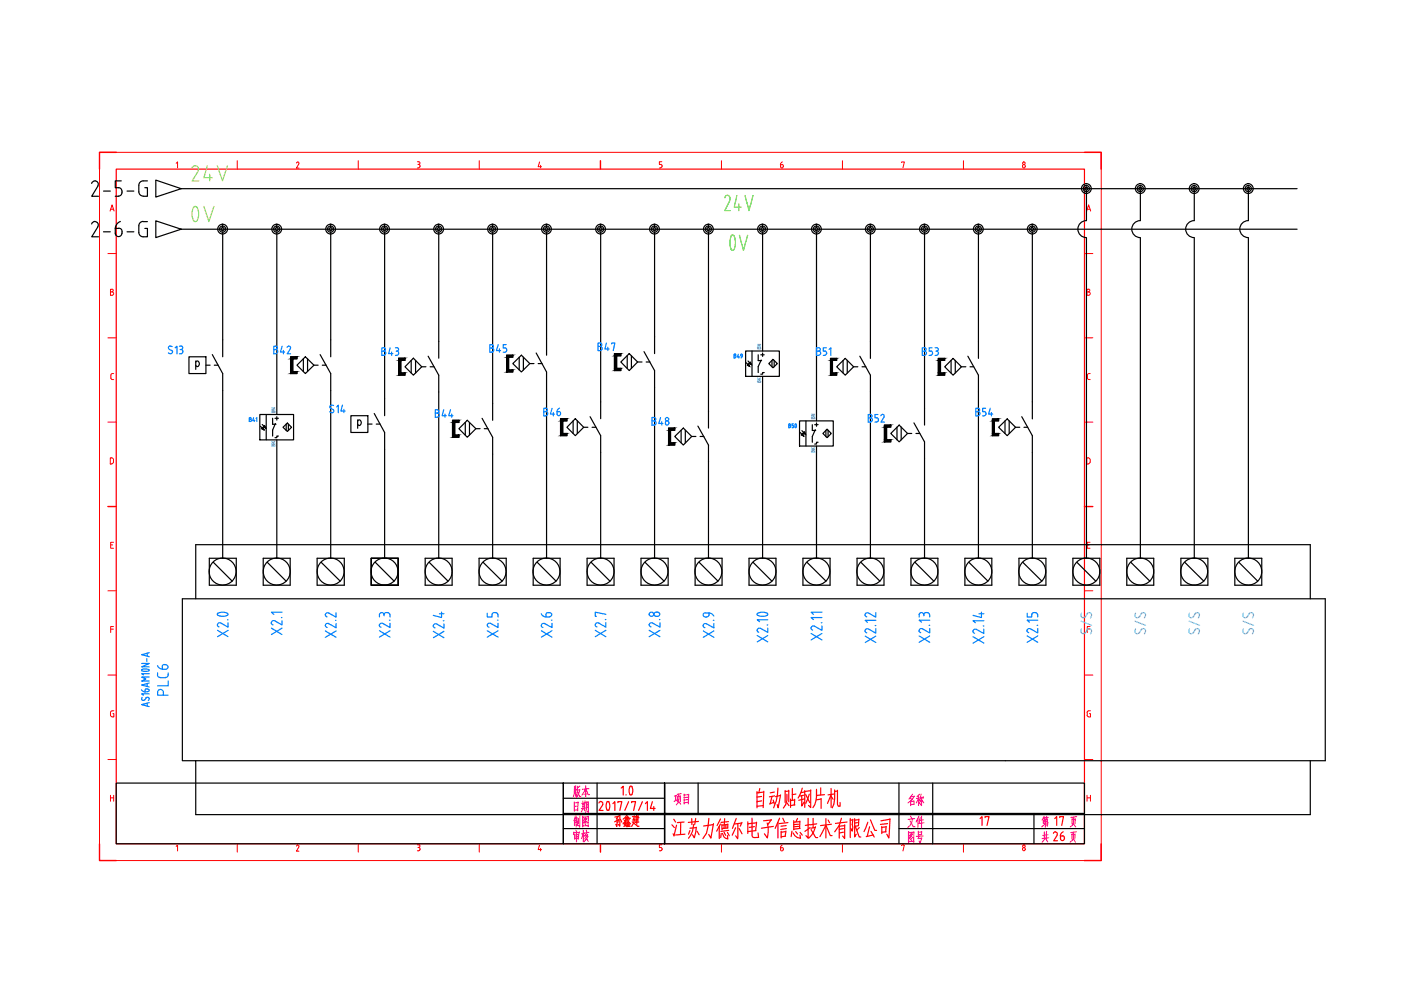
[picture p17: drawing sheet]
<svg xmlns="http://www.w3.org/2000/svg" width="297mm" height="210mm" viewBox="0 0 297 210" stroke-linecap="round" stroke-linejoin="round" font-family="sans-serif">
<!-- layer: AE_BOR -->
<path d="M24.7 32.3h-3.6v3.6M127.3 34.1v1.8M229.9 32.3h3.6v3.6M22.9 107.4h1.8M229.9 107.4h1.8M21.1 178.9v3.6h3.6M127.3 178.9v1.8M233.5 178.9v3.6h-3.6" fill="none" stroke="#f00" stroke-width=".3"/>
<path d="M24.7 35.9h205.2v143h-205.2z" fill="none" stroke="#f00" stroke-width=".25"/>
<g fill="none" stroke="#f00" stroke-width=".21">
<path d="M21.1 32.3h212.4v150.2h-212.4zM37.4 34.6l.2-.3v1.3M50.3 34.1v1.8M63.1 34.3l.3 .2-.1 .3M63.1 34.4l-.3 .2M63.3 34.8l-.5 .8h.6M76 34.1v1.8M88.5 34.3l.5 .1v.3l-.2 .1 .2 .3M88.5 35.6h.3M88.6 34.9h.2M89 35.1v.3l-.2 .2M101.6 34.1v1.8"/>
<path d="M114.4 34.3l-.3 1h.7M114.6 35.1v.5M139.8 35.6h.3M140.1 34.8l.2 .3M140.3 34.3h-.5v.6h.3M140.3 35.3l-.2 .3M140.4 35.1v.2M153 34.1v1.8M165.5 35.3l.3 .3 .2-.3M165.8 34.9l.2 .1 .1 .3M165.8 34.9h-.3v.4M165.9 34.3l-.4 .6"/>
<path d="M178.6 34.1v1.8M191.1 34.5v-.2h.6l-.3 1.3M204.3 34.1v1.8M216.8 35.2l.3-.3 .3 .3M216.8 35.3l.3 .3 .3-.3M216.8 35.2v.1M217.4 35.2v.1M22.9 53.8h1.8M23.3 44.7l.5-1.3 .4 1.3M23.5 44.4h.6M229.9 53.8h1.8M230.4 44.7l.4-1.3 .4 1.3"/>
<path d="M230.5 44.4h.6M22.9 71.6h1.8M23.5 79.5v.7M23.7 61.3l.3 .3-.3 .2M23.8 61.3h-.4v1.3h.3a.36 .36 0 0 0 .4-.3 .36 .36 0 0 0-.4-.4h-.3M24.1 79.2h-.4l-.2 .3M229.9 71.6h1.8M230.5 61.9h.3M230.6 79.5v.7M230.8 61.9a.36 .36 0 0 1 .4 .4 .36 .36 0 0 1-.4 .3M230.8 61.3l.3 .3-.3 .2M230.8 61.3h-.3v1.3h.3"/>
<path d="M231.2 79.2h-.5l-.1 .3M22.9 89.5h1.8M23.5 80.2l.2 .2 .4 .1M23.7 97.1l.3 .2a.91 .91 0 0 1-.1 1h-.2M23.7 97.1h-.3v1.3h.3M229.9 89.5h1.8M230.6 80.2l.1 .2 .5 .1M231.1 97.9l-.4 .4M231.1 97.5a.49 .49 0 0 0-.7-.4v1.3h.3M231.2 97.5v.5M23.5 115.5h.4M24.1 115h-.6v1.2h.6"/>
<path d="M230.5 115.5h.4M231.1 115h-.6v1.2h.6M22.9 125.3h1.8M23.5 133.4h.6M24.1 132.8h-.6v1.3M229.9 125.3h1.8M230.5 133.4h.6M231.1 132.8h-.6v1.3M22.9 143.1h1.8M23.4 151.6l.4 .4M23.9 151.3h.2v.7h-.3M24.1 150.7l-.6 .2-.1 .7"/>
<path d="M229.9 143.1h1.8M230.5 151.6l.3 .4M230.5 151.1v.5M231 151.3h.2v.7h-.3M231.2 150.7l-.5 .1-.2 .3M22.9 161h1.8M23.4 168.6v1.3M23.4 169.2h.7M24.1 168.6v1.3M37.4 179.5l.2-.3v1.2M50.3 178.9v1.8M63.1 179.2l.3 .1-.1 .3"/>
<path d="M63.1 179.2l-.3 .2M63.3 179.6l-.5 .9h.6M76 178.9v1.8M88.5 179.1l.5 .1v.3l-.2 .2M88.6 179.7h.2M88.8 179.7l.2 .1v.4l-.5 .2M101.6 178.9v1.8M114.4 179.2l-.3 .9h.7M114.6 179.9v.5M140.3 179.1h-.5v.6h.4l.1 .2M140.4 180v.1M153 178.9v1.8"/>
<path d="M165.8 179.7l.2 .1 .1 .2M165.8 179.7h-.3l.1 .7h.3l.2-.4M165.9 179.2l-.4 .5M178.6 178.9v1.8M191.1 179.3v-.1h.6l-.3 1.2M204.3 178.9v1.8M229.9 161h1.8M230.5 169.2h.7M230.5 168.6v1.3M231.2 168.6v1.3M140.3 180.1l-.1 .2-.4 .1"/>
<circle cx="217.1" cy="34.6" r=".28"/>
<circle cx="217.1" cy="179.4" r=".28"/>
<circle cx="217" cy="180" r=".32"/>
</g>
<!-- layer: 0 -->
<g fill="none" stroke="#000" stroke-width=".25">
<path d="M24.7 166h94.7v12.9h-94.7zM119.4 166h110.5v12.9h-110.5zM119.4 175.7h21.5M119.4 172.5h110.5M119.4 169.2h21.5M126.6 177.4h.1M126.6 166v12.9M140.9 166v12.9M148 166v6.5M190.6 175.7h39.3M190.6 166v12.9M197.8 166v12.9"/>
<path d="M219.2 172.5v6.4"/>
</g>
<g fill="none" stroke="#f0f" stroke-width=".25">
<path d="M121.7 176.4l-.1 .6M121.8 170v2M121.8 166.7v1.4l-.2 .9M121.8 174.2v.8M121.8 176.9v1M121.9 173.1l-.1 .8M122 167.9h-.2M122 167.9v.8M122.1 166.6v.9M122.1 176l.2 .4M122.1 172.9v2.4M122.2 176.7v1.8"/>
<path d="M122.2 167.5l-.4 .1M122.4 170.9l-.6 .1M122.4 166.7l-.1 1.9-.2 .4M122.4 174.2l-.6 .1M122.5 167.9l.4 1.1h.3M122.5 173.4l-.7 .1M122.5 174.2l-.1 .8-.2-.2M122.5 171.7l-.7 .1M122.5 177.4l-.6 .1M122.6 173.9l-1 .1M122.6 170.1l-.8 .2M122.6 170l-.1 1.9"/>
<path d="M122.6 177.8h-.8M122.7 173.5v1.2M122.7 177h-.9M122.7 176.9l-.1 1M122.9 176.4l-.2 .4M122.9 176.5l-1.2 .1M122.9 167.4l-.5 .1M123 172.9l-.1 2.5-.2-.4M123 167.4l-.7 1.6M123 166.7l-.6 .3M123.5 175.1l1.1-.1 .1 .2M123.5 173v2.3"/>
<path d="M123.6 169.8v1.6M123.6 171.5l-.4 .7M123.7 176v2.5M123.7 176.7l-.4 1.1M123.7 176.9l.2 .3M123.8 171.5l.2 .4M123.9 170.6h-.3M123.9 170.9l-.3 .1M124 173.8l.5 .6h.1M124 174.7l.2 .3M124 176.7l-.7 .1M124.1 174.4l.1 .2"/>
<path d="M124.1 169.8l-.1 1.5M124.1 167.3l-.7 1.3M124.1 173.4l-.4 .6M124.2 166.6v2.4M124.2 167.3l.5 1.2h.3M124.2 170.2l-.9 .1M124.2 171.3l-.9 .2M124.3 176l.1 .4M124.3 173.6l-.3 .1M124.3 176.7l-.2 .5M124.4 177.8l.3 .6M124.4 170v1.2l-.2 1.1"/>
<path d="M124.4 173.5l-.4 .7-.4 .3M124.4 177.1l-.4 .1M124.5 168.3l-.7 .1M124.6 176.9l-.6 1M124.7 177.3l-.9 1.2M124.7 170.6h-.3M124.7 171.2h-.3M124.7 173.1v2.2M124.7 170v2.3l-.2-.3M124.7 173.1l-1.2 .2M124.7 170.1h-.3M124.9 176.5l-.9 .1"/>
<path d="M124.9 167.2l-1.4 .1M143.2 168.7v1.1M143.4 168.7l-.4 .1M143.6 169.6l-.7 .3M143.6 168.8v1.2M143.9 169.1l-.1 1.1-.4 .4M143.9 168.4v.5M143.9 170l.4 .5M144.2 168.8l-.6 .1M144.2 168.7v1.3M144.4 168.3l-.8 .1M145 168.4v2.1"/>
<path d="M145.9 169.5l-.9 .1M145.9 169l-.9 .1M145.9 170.1l-.9 .1M146 168.5l-1 .1M146 168.4l-.1 2.1M192.6 178.5v-2.2v2.3M192.6 178.4h1.1v.1M192.9 174l.7 1.3h.4M193 177.1l.7 .6M193 169.1l.2 .4M193 178l.3 .3M193.1 173l.2 .4"/>
<path d="M193.1 169.8v1M193.1 177.7l.2 .2M193.2 176.7l-.4 .6M193.4 173.7a2.55 2.55 0 0 1-.9 1.8M193.4 176.9l-.3 .1M193.5 168.4l-.8 1M193.5 176.8l-.8 1M193.8 176.3l-.1 2.3M193.8 168.9h-.7M193.8 169.8l-.7 .2M193.8 176.4l-1.2 .1M193.8 170.5l-.7 .1"/>
<path d="M193.8 169.8v.7M193.9 168.8l-.5 .7-.9 .7M193.9 173.6l-1.4 .1M194.6 173.5v1.9M194.7 176.2v.9M194.7 169.3l-.4 .9M194.7 169.4l.3 .3M194.7 168.7v2.1M194.8 177.3l-.1 .5M194.8 173l-.6 1.3M195 168.4l-.6 .5M195 169.2l-.7 .1"/>
<path d="M195.1 173.3l-.2 1.1M195.2 169.7l-.3 .7M195.3 168.4l-.3 1.1M195.4 169.2v1.6l-.3-.4M195.4 176.4h-.7M195.4 173v2.5M195.4 177.6l-.3 1.2-.2-.5M195.4 176.3l-.1 .7M195.4 177h-.7M195.4 177.7l-.8 .1M195.6 169.8l.2 .4M195.7 177.2l-1.4 .1"/>
<path d="M195.8 169l-.6 .1M195.8 173.8l-.8 .1M195.8 169l-.2 .4M195.9 174.5l-1.1 .1M221.2 174.1v.5l1-.1M221.3 173.4l.2 .4M221.4 173.1l-.4 .8M221.4 176.4v1.3M221.5 177.9l-.5 .7M221.6 174.6l-.7 .7M221.6 173.3l-.4 .1M221.6 173.9v1.5"/>
<path d="M221.8 177.9l.3 .6M221.8 173.4l.3 .4M221.9 176.3l-.1 1.4M221.9 173.1l-.2 .7M222 173.8l-.8 .1M222.1 173.8l-.1 .4M222.1 174.2h-.9M222.2 174.4l-.1 .8-.2-.4M222.2 177l-1.1 .1M222.3 173.3l-.5 .1M222.3 177.6l-1.4 .2M227.3 176.8v1.1"/>
<path d="M227.3 173.6v1.1M227.6 177.1l-.3 1.1-.4 .4M227.6 176.4l-.1 .6M227.6 177.9l.4 .7M227.6 173.9l-.2 1.1-.5 .3M227.6 173.2l-.1 .5M227.6 174.7l.5 .6M227.9 176.9l-.6 .1M227.9 176.8v1.1M228 173.7h-.7M228 173.6l-.1 1.1M228.2 176.4l-1.2 .1"/>
<path d="M228.3 173.1l-1.3 .2"/>
</g>
<g fill="none" stroke="#f00" stroke-width=".25">
<path d="M127.4 170l.4 .2v.4M127.4 169.9l-.4 .4M127.8 170.6l-.8 1.2h.9M129.1 170l.2 .7-.2 1M129.1 170l-.2-.1a1.32 1.32 0 0 0 0 1.9l.2-.1M129.9 170.4l.5-.4v1.8M130.7 173.4l.1 .3v1.5l-.2-.4M131 170.2v-.2h.8l-.4 1.8M131.1 173.1l-.7 .1M131.1 173.8l-.8 .4M131.1 173l-.3 .6M131.2 173.7l-.2 .8"/>
<path d="M131.4 172.8v2.4l-.3-.4M131.5 173.7l.3 .6M131.7 167.1l.4-.4v1.9M132.4 174.8l.1 .2M132.6 174.1l.3 .2M132.6 174.4v.6M132.6 173.9l-.5 .8M132.6 173.7l.1 .1M132.7 168.5v.1M132.8 174.3l-.5 .1M132.8 174.7l-.2 .3M132.8 174.6l-.5 .1"/>
<path d="M132.9 175l-.6 .2M132.9 172.8l-.8 .9M132.9 172.9l.5 .6h.3M132.9 173.4v.5M133 174.9l.1 .2M133.1 173.3l-.5 .1M133.2 173.5l-.1 .4M133.2 174.1l.5 .6M133.2 174l-.3 .6M133.2 174.5v.7M133.2 173.5l-.6 .1M133.3 170l-.8 1.8"/>
<path d="M133.4 174.5h-.4M133.4 174.8l-.1 .4M133.4 174.7l-.4 .1M133.4 173.8l-1.1 .1M133.5 168.5l.3 .1 .2-.1M133.6 166.8l-.2 .6 .2 1.1M133.6 175.2l-.8 .1M133.9 170.2v-.2h.9l-.5 1.8M134 166.8l.2 .6-.2 1.1M134 166.8l-.2-.1-.3 .1M134 174.2l1.2 1h.3M134.5 173.1h-.4"/>
<path d="M134.5 173l-.2 .9M134.5 173.7l-.2 .8-.4 .7M134.5 173.8l-.3 .1M135 172.8v2M135.3 173.1h-.6M135.3 173.7l-.6 .1M135.3 174l-.6 .1M135.3 173l-.1 .7M135.4 174.3l-.8 .1M135.5 173.4h-1M136.2 170l-.8 1.8M136.8 170.4l.5-.4v1.8"/>
<path d="M138.3 170l-.4 1.4h1M138.6 171v.8M142.5 174.9l.5 .6M142.7 176.8l.2 .4M142.8 173.7l.4 .6M143.4 175l-.5 2.2M144.3 174.4v2.5M145 174.3l-1.4 .1M145.2 176.9l-2 .1M146.3 176.1l-.3 .8M146.7 173.6v1.2M147.1 174.8l-.3 1.4-.8 1.5"/>
<path d="M147.5 173.5l-.2 1.3M147.6 175.5l-1.3 .1M147.6 175.4l-.4 2.2-.4-.6M147.8 176.2l.4 .8M148.1 174.2l-2.2 .2M150.3 173.5l-.5 3.2-.8 1.1M151.2 174.8l-2 .3M151.3 174.6l-.6 3.1-.4-.8M152.5 175.2v2.6M152.8 173.7l-.8 1.3M152.8 174.7l-.9 1.5M152.9 176.7l-.1 .9"/>
<path d="M153 174.8l.1 1.1M153.2 176.7l.3 .7 .8 .5-.1-.7M153.5 175v.6M153.5 176.4l.4 .7M153.6 173.6v1.2M153.9 174.8v.8M154.2 176.5l.4 .7M154.3 174.8l-1.2 .2M154.3 174.7v.9l-1.2 .1M154.4 174.2l-1.5 .2M154.5 176.1l-1.7 .2M156 175.5l-.7 1.6"/>
<path d="M156.1 173.5l-.8 2.1M156.4 174.7v3.1l-.4-.6M156.7 175.6l.6 1.2M157.2 174.5l-1.5 .2M157.3 174.4l-.4 .8M158.6 174.2v2.5M159.4 173.5v3.6l.2 .4 .2 .1 1-.1-.1-.9M159.9 175.3l-1.1 .1M160.3 176.1l-1.7 .2M160.4 174.5l-1.8 .2M160.4 174.3l-.2 1.8M160.5 167.9v3.4"/>
<path d="M161.1 167.2l-.2 .9M161.5 169.8l-1 .2M161.5 168.9l-1 .1M161.8 170.8l-1.3 .1M161.9 167.9l-1.4 .2M161.9 167.8l-.1 3.4M162.7 174.5l.2 .9-.2 2.3-.6-.9M163.5 173.9l-1.6 .1M163.5 173.8l-.7 1M163.7 168.9l-.4 1.5M163.9 169.6l.3 .9M164 175.2l-2.6 .4"/>
<path d="M164.1 170.1l-.9 .4M164.2 167.9l-.9 .2M164.2 168.7l-1.1 .3M164.9 167.1l-.3 2.8-.6 1.4M164.9 174.4v3.3M165.3 173.5l-.9 2.1M165.4 168.7l-1 .2M165.5 168.5l-.5 2.8-.2-.7M165.6 176.2v1.5M166 173.5l.3 .8M166.5 167.6v2.5M166.6 177.3l-1 .1"/>
<path d="M166.6 176.3l-1 .1M166.6 170.6l-.5 .7M166.6 176.2l-.1 1.1M166.7 175l-1.1 .2M166.7 175.7l-1.2 .2M166.8 168.4v1.3l-.2 1M166.8 170.2l.5 .6M167.1 174.4l-1.9 .2M167.2 167.6v2.4M167.2 167.7l-.7 .1M167.6 169.4v1.8M167.9 176.2l-.2 1.2"/>
<path d="M168 167.2v2.5M168.2 176.6l.3 .6 .6 .4 .6 .1-.1-.7M168.3 174v1.9M168.5 169.6l-.9 .1M168.5 169.5l-.1 1.1M168.5 170.6l-.9 .2M168.7 176.3l.4 .5M168.8 168.4l-.8 .1M169.1 173.5l-.3 .7M169.3 174.8h-1M169.3 175.2l-1 .1M169.6 174.2l-1.3 .1"/>
<path d="M169.6 174.1l-.1 1.5M169.6 175.6l-1.3 .2M169.6 176.5l.5 .6M170 168.7v2.2l.5-.8M170.1 167.1l-.9 2.1M170.4 168.6l-.9 .2M170.5 167.9l-.7 .2M170.5 169.4l-1.2 .3M170.6 167.6v3.6M170.8 168.4l.9 1.8M171.3 173.5v4.2l-.4-.5M171.6 168.4l-.8 1.9"/>
<path d="M171.8 174.8l-1.1 .2M171.8 175.5l-1.1 .8M171.9 167.5v3.7l-.5-.4M171.9 167.6l-1.3 .2M172 175.9l.9 1.7h.5M172.4 173.5v2M172.9 175.4l-1 .2M172.9 175.3l-.4 1.1-1 1.3M173.1 167.3a5.6 5.6 0 0 1-.7 3.9M173.2 174.7l-1.4 .2M174 167v1.6M174.1 169.4l-1 .2"/>
<path d="M174.1 169.3v2.1M174.8 168.5l-1.7 .2M175.1 175l-1.3 2.4M175.1 173.6v4.1M175.1 175l.9 2.2h.4M175.6 173.9l.3 .5M176.2 168.5l-.8 1.8M176.2 168.8l.4 .7M176.2 167.2v4M176.3 174.8l-2.3 .2M176.8 168.4l-1.2 .1M177 167.5v1.8l-.2 1.2-.3 .8"/>
<path d="M177.6 167.6v3l.1 .3h.4v-.8M177.6 167.7l-.6 .1M177.9 175v2.7M178.4 173.5l-.5 1.5-.9 1.4M178.8 175.7l-.9 .2M178.8 176.4l-.9 .2M179.1 174.9v2.9l-.4-.6M179.1 175l-1.2 .2M179.6 174.3l-2.5 .3M180.3 173.5v4.1M180.8 173.7l-.1 2.5-.3-.5M180.8 173.8l-.5 .1"/>
<path d="M181.2 173.6v3.9l.3-.6M181.3 175.2l.9 2.3h.3M181.8 174.4l-.6 .1M182.1 173.7l-.1 1.4-.8 .1M182.1 173.8l-.9 .1M182.2 175.5l-.5 .5M184 174.3l-.8 2M184.4 175.3l-.5 2M184.5 173.8l1 2.3h.4M184.7 176.3l.6 1.2M185.1 177l-1.4 .4M187 175.2v1.5"/>
<path d="M187.9 176.4h-.9M187.9 175.2l-.1 1.2M187.9 175.3l-.9 .1M188.2 174.6l-1.5 .2M188.7 173.6l-.3 4.1-.4-.8M188.7 173.7l-1.9 .3M207.8 173.6l.4-.5v1.9M208.8 173.4v-.3h.9l-.4 1.9M223.6 173.6l.4-.5v1.9M223.8 176.4l.3 .2v.4M223.8 176.4l-.5 .3M224.2 177l-.8 1.3h.8"/>
<path d="M224.7 173.4v-.3h.8l-.4 1.9M225.2 177.2l.3 .1 .1 .3M225.3 177.2h-.5v.6a.4 .4 0 0 0 .4 .4 .4 .4 0 0 0 .5-.4M225.4 176.4l-.4 .3-.2 .5M225.7 177.6v.2"/>
</g>
<!-- layer: SYMS -->
<g fill="none" stroke="#000" stroke-width=".25">
<path d="M33 38.2l5.4 1.8-5.4 1.8zM33 46.8l5.4 1.8-5.4 1.8zM40.1 75.6h3.6v3.6h-3.6zM41.5 76.8l.1-.2a.57 .57 0 0 1 .7 .4 .57 .57 0 0 1-.4 .7l-.4-.2M41.5 76.5v1.8M43.7 77.4h.8M45 75.2l2.2 4v3.6M45.4 77.4h.8M47.2 72.1v3.5M61.6 75.6h1.4v.5h-.9v2.7h.9v.4h-1.4zM64.3 76.1v2.7M64.7 75.6l1.9 1.8-1.9 1.8-1.7-1.8z"/>
<path d="M65.2 76.1v2.7M66.6 77.4h.9M67.9 75.2l2.2 4v3.6M68.3 77.4h.8M70.1 72.1v3.5M84.5 75.9h1.4v.5h-.9v2.7h.9v.4h-1.4zM87.2 76.4v2.7M87.6 75.9l1.8 1.9-1.8 1.7-1.7-1.7zM88.1 76.4v2.7M89.4 77.8h.9M90.8 75.5l2.2 4v3.6M91.2 77.8h.8"/>
<path d="M93 72.4v3.5M107.4 75.3h1.3v.4h-.9v2.7h.9v.5h-1.3zM108.7 77.1l1.8-1.8 1.8 1.8-1.8 1.8zM110.1 75.7v2.7M111 75.7v2.7M112.3 77.1h.9M113.7 74.8l2.2 4.1v3.6M114.1 77.1h.8M115.9 71.7v3.6M130.3 75h1.3v.4h-.9v2.7h.9v.5h-1.3zM133 75.4v2.7M133.4 75l1.8 1.8-1.8 1.8-1.8-1.8z"/>
<path d="M133.9 75.4v2.7M135.2 76.8h.9M136.5 74.5l2.3 4.1v3.5M137 76.8h.8M138.8 71.4v3.6M158.1 74.4h7.1v5.4h-7.1zM158.2 76.9l.4 .4M158.6 76.5l.3 .4M158.7 77.2l.2 .5-.4-.3zM158.8 77l.3-.2 .2 .5zM159.4 74.4v5.4M160.8 75.2v1.3h.7"/>
<path d="M161.3 75.2h.7M161.4 76.3l-.6 1.4v1.3M161.7 74.8v.8M162 79h-.3v.3h-.4M163 77.1l.9-.9 .9 .9-.9 .9zM163.7 76.4v1.4M164.1 76.4v1.4M176.1 76h1.3v.4h-.9v2.7h.9v.4h-1.3zM177.4 77.8l1.8-1.8 1.8 1.8-1.8 1.7zM178.7 76.4v2.7M179.6 76.4v2.7M181 77.8h.9"/>
<path d="M182.3 75.5l2.2 4v3.6M182.8 77.8h.8M184.5 72.4v3.6M198.9 76h1.4v.4h-.9v2.7h.9v.4h-1.4zM201.6 76.4v2.7M202.1 76l1.7 1.8-1.7 1.7-1.8-1.7zM202.5 76.4v2.7M203.8 77.8h1M205.2 75.5l2.2 4v3.6M205.7 77.8h.7M207.4 72.4v3.6M55.1 87.9h7.1v5.4h-7.1z"/>
<path d="M55.2 90.4l.4 .4M55.5 90.9l.2-.3 .3 .5zM55.6 90l.4 .4M55.9 90.5l.2-.2 .3 .5zM56.4 87.9v5.4M57.8 88.7v1.3h.7M58.3 88.7h.7M58.4 89.8l-.6 1.4v1.3M58.7 88.3v.8M59 92.5h-.3v.3h-.4M60 90.6l.9-.9 .9 .9-.9 .9zM60.7 89.9v1.4"/>
<path d="M61.1 89.9v1.4M74.4 88.1h3.6v3.6h-3.6zM75.8 89.3l.2-.2a.57 .57 0 0 1 .6 .4 .57 .57 0 0 1-.3 .7l-.5-.2M75.8 89v1.8M78 89.9h.9M79.3 87.7l2.2 4v3.6M79.8 89.9h.8M81.5 84.5v3.6M95.9 89.1h1.4v.5h-.9v2.6h.9v.5h-1.4zM98.7 89.6v2.6M99.1 89.1l1.8 1.8-1.8 1.8-1.8-1.8zM99.5 89.6v2.6"/>
<path d="M100.9 90.9h.9M102.2 88.7l2.3 4v3.6M102.7 90.9h.8M104.5 85.6v3.5M118.8 88.8h1.4v.4h-.9v2.7h.9v.5h-1.4zM121.5 89.2v2.7M122 88.8l1.8 1.8-1.8 1.8-1.8-1.8zM122.4 89.2v2.7M123.8 90.6h.8M125.1 88.3l2.3 4.1v3.5M125.5 90.6h.8M127.4 85.2v3.6"/>
<path d="M141.7 90.8h1.4v.4h-.9v2.7h.9v.5h-1.4zM143.1 92.5l1.8-1.7 1.8 1.7-1.8 1.9zM144.4 91.2v2.7M145.3 91.2v2.7M146.7 92.5h.8M148 90.3l2.2 4.1v3.5M148.4 92.5h.8M150.2 87.2v3.6M169.5 89.2h7.2v5.4h-7.2zM169.6 91.7l.4 .4M169.9 92.2l.3-.3 .2 .6zM170 91.3l.4 .4"/>
<path d="M170.3 91.8l.2-.2 .3 .5zM170.9 89.2v5.4M172.2 90v1.3h.7M172.7 90h.8M172.9 91.1l-.7 1.4v1.3M173.1 89.7v.7M173.5 93.8h-.4v.3h-.4M175.1 91.2v1.4M175.4 91l.8 .9-.8 .9-.9-.9zM175.6 91.2v1.4M187.5 90.1h1.4v.5h-.9v2.7h.9v.4h-1.4zM190.2 90.6v2.7"/>
<path d="M190.6 90.1l1.8 1.8-1.8 1.8-1.7-1.8zM191.1 90.6v2.7M192.4 91.9h.9M193.8 89.7l2.2 4v3.6M194.2 91.9h.8M196 86.5v3.6M210.4 88.8h1.3v.4h-.9v2.7h.9v.5h-1.3zM211.7 90.6l1.8-1.8 1.8 1.8-1.8 1.8zM213.1 89.2v2.7M214 89.2v2.7M215.3 90.6h.9M216.6 88.3l2.3 4.1v3.5"/>
<path d="M217.1 90.6h.8M218.9 85.2v3.6M44.4 118.4h5.7v5.7h-5.7zM45.2 119.2l4 4M55.8 118.4h5.7v5.7h-5.7zM56.7 119.2l4 4M67.2 118.4h5.8v5.7h-5.8zM68.1 119.2l4.1 4M78.7 118.4v5.7v-5.7M79.6 119.2l4 4M84.4 118.4h-5.7h5.7M90.1 118.4h5.8v5.7h-5.8z"/>
<path d="M91 119.2l4 4M101.6 118.4h5.7v5.7h-5.7zM102.4 119.2l4.1 4M113 118.4h5.8v5.7h-5.8zM113.9 119.2l4 4M124.5 118.4h5.7v5.7h-5.7zM125.3 119.2l4 4M135.9 118.4h5.8v5.7h-5.8zM136.8 119.2l4 4M147.4 118.4h5.7v5.7h-5.7zM148.2 119.2l4 4M158.8 118.4h5.7v5.7h-5.7z"/>
<path d="M159.7 119.2l4 4M170.2 118.4h5.8v5.7h-5.8zM171.1 119.2l4 4M181.7 118.4h5.7v5.7h-5.7zM182.5 119.2l4.1 4M193.1 118.4h5.8v5.7h-5.8zM194 119.2l4 4M204.6 118.4h5.7v5.7h-5.7zM205.4 119.2l4.1 4M216 118.4h5.8v5.7h-5.8zM216.8 119.2l4.1 4M227.5 118.4h5.7v5.7h-5.7z"/>
<path d="M228.3 119.2l4 4M238.9 118.4h5.7v5.7h-5.7zM239.7 119.2l4.1 4M250.4 118.4h5.7v5.7h-5.7zM251.2 119.2l4 4M261.8 118.4h5.7v5.7h-5.7zM262.7 119.2l4 4M41.5 127v-11.5h236.3v11.5M78.7 124.1h5.7h-5.7M84.4 124.1v-5.7v5.7M41.5 161.3h239.5v-34.3h-242.3v34.3h2.8v11.4h236.3v-11.4"/>
<circle cx="230.3" cy="40" r="1.04"/>
<circle cx="230.3" cy="40" r=".66"/>
<circle cx="230.3" cy="40" r=".32"/>
<circle cx="241.8" cy="40" r="1.04"/>
<circle cx="241.8" cy="40" r=".66"/>
<circle cx="241.8" cy="40" r=".32"/>
<circle cx="253.2" cy="40" r="1.04"/>
<circle cx="253.2" cy="40" r=".66"/>
<circle cx="253.2" cy="40" r=".32"/>
<circle cx="264.7" cy="40" r="1.04"/>
<circle cx="264.7" cy="40" r=".66"/>
<circle cx="264.7" cy="40" r=".32"/>
<circle cx="47.2" cy="48.6" r="1.04"/>
<circle cx="47.2" cy="48.6" r=".66"/>
<circle cx="47.2" cy="48.6" r=".32"/>
<circle cx="58.7" cy="48.6" r="1.04"/>
<circle cx="58.7" cy="48.6" r=".66"/>
<circle cx="58.7" cy="48.6" r=".32"/>
<circle cx="70.1" cy="48.6" r="1.04"/>
<circle cx="70.1" cy="48.6" r=".66"/>
<circle cx="70.1" cy="48.6" r=".32"/>
<circle cx="81.5" cy="48.6" r="1.04"/>
<circle cx="81.5" cy="48.6" r=".66"/>
<circle cx="81.5" cy="48.6" r=".32"/>
<circle cx="93" cy="48.6" r="1.04"/>
<circle cx="93" cy="48.6" r=".66"/>
<circle cx="93" cy="48.6" r=".32"/>
<circle cx="104.4" cy="48.6" r="1.04"/>
<circle cx="104.4" cy="48.6" r=".66"/>
<circle cx="104.4" cy="48.6" r=".32"/>
<circle cx="115.9" cy="48.6" r="1.04"/>
<circle cx="115.9" cy="48.6" r=".66"/>
<circle cx="115.9" cy="48.6" r=".32"/>
<circle cx="127.3" cy="48.6" r="1.04"/>
<circle cx="127.3" cy="48.6" r=".66"/>
<circle cx="127.3" cy="48.6" r=".32"/>
<circle cx="138.8" cy="48.6" r="1.04"/>
<circle cx="138.8" cy="48.6" r=".66"/>
<circle cx="138.8" cy="48.6" r=".32"/>
<circle cx="150.2" cy="48.6" r="1.04"/>
<circle cx="150.2" cy="48.6" r=".66"/>
<circle cx="150.2" cy="48.6" r=".32"/>
<circle cx="161.7" cy="48.6" r="1.04"/>
<circle cx="161.7" cy="48.6" r=".66"/>
<circle cx="161.7" cy="48.6" r=".32"/>
<circle cx="173.1" cy="48.6" r="1.04"/>
<circle cx="173.1" cy="48.6" r=".66"/>
<circle cx="173.1" cy="48.6" r=".32"/>
<circle cx="184.5" cy="48.6" r="1.04"/>
<circle cx="184.5" cy="48.6" r=".66"/>
<circle cx="184.5" cy="48.6" r=".32"/>
<circle cx="196" cy="48.6" r="1.04"/>
<circle cx="196" cy="48.6" r=".66"/>
<circle cx="196" cy="48.6" r=".32"/>
<circle cx="207.4" cy="48.6" r="1.04"/>
<circle cx="207.4" cy="48.6" r=".66"/>
<circle cx="207.4" cy="48.6" r=".32"/>
<circle cx="218.9" cy="48.6" r="1.04"/>
<circle cx="218.9" cy="48.6" r=".66"/>
<circle cx="218.9" cy="48.6" r=".32"/>
<circle cx="47.2" cy="121.2" r="2.86"/>
<circle cx="58.7" cy="121.2" r="2.86"/>
<circle cx="70.1" cy="121.2" r="2.86"/>
<circle cx="81.5" cy="121.2" r="2.86"/>
<circle cx="93" cy="121.2" r="2.86"/>
<circle cx="104.4" cy="121.2" r="2.86"/>
<circle cx="115.9" cy="121.2" r="2.86"/>
<circle cx="127.3" cy="121.2" r="2.86"/>
<circle cx="138.8" cy="121.2" r="2.86"/>
<circle cx="150.2" cy="121.2" r="2.86"/>
<circle cx="161.7" cy="121.2" r="2.86"/>
<circle cx="173.1" cy="121.2" r="2.86"/>
<circle cx="184.5" cy="121.2" r="2.86"/>
<circle cx="196" cy="121.2" r="2.86"/>
<circle cx="207.4" cy="121.2" r="2.86"/>
<circle cx="218.9" cy="121.2" r="2.86"/>
<circle cx="230.3" cy="121.2" r="2.86"/>
<circle cx="241.8" cy="121.2" r="2.86"/>
<circle cx="253.2" cy="121.2" r="2.86"/>
<circle cx="264.7" cy="121.2" r="2.86"/>
</g>
<!-- layer: TAGS -->
<g fill="none" stroke="#007fff" stroke-width=".25">
<path d="M35.7 74.8l.5 .2M35.9 74.1l.7 .4-.1 .3-.3 .2M36.1 73.4l-.4 .2 .2 .4M36.1 73.4l.4 .1M37.1 73.7l.4-.3v1.6M38 73.4h.4M38 75h.4M38.2 74.1h.2M38.4 73.4a.36 .36 0 0 1 .3 .3 .36 .36 0 0 1-.3 .4l.3 .3M38.7 74.5v.3l-.3 .2M58.1 74.1h.4M58.5 74.1a.44 .44 0 0 1 .4 .4 .44 .44 0 0 1-.4 .5"/>
<path d="M58.5 73.4a.36 .36 0 0 1 .3 .3 .36 .36 0 0 1-.3 .4M58.5 73.4h-.4v1.6h.4M59.8 73.4l-.3 1.2h.8M60.1 74.3v.7M61.2 73.4l-.3 .3M61.2 73.4a.36 .36 0 0 1 .4 .5M61.6 74l-.7 1h.7M81 74.5h.4M81.4 73.7a.36 .36 0 0 1 .3 .4 .36 .36 0 0 1-.3 .3 .44 .44 0 0 1 .4 .5 .44 .44 0 0 1-.4 .4M81.4 73.7h-.4v1.7h.4M82.7 73.7l-.3 1.3h.9M83 74.6v.8"/>
<path d="M83.8 75.4h.4M83.8 73.7h.4M84 74.5h.2M84.2 73.7a.36 .36 0 0 1 .3 .4 .36 .36 0 0 1-.3 .3 .45 .45 0 0 1 .3 .5 .45 .45 0 0 1-.3 .4M103.9 73.1h.4a.36 .36 0 0 1 .3 .3 .36 .36 0 0 1-.3 .4 .44 .44 0 0 1 .4 .4 .44 .44 0 0 1-.4 .5h-.4zM103.9 73.8h.4M105.6 73.1l-.3 1.2h.8M105.9 74v.7M107.1 73.7a.48 .48 0 0 1 .3 .5 .48 .48 0 0 1-.3 .5h-.4M107.3 73.1h-.6v.7h.4M126.8 72.7h.5a.36 .36 0 0 1 .3 .4 .36 .36 0 0 1-.4 .3 .44 .44 0 0 1 .5 .5 .44 .44 0 0 1-.5 .4h-.4zM126.8 73.4h.5"/>
<path d="M128.6 72.7l-.4 1.3h.9M128.9 73.6v.7M129.7 72.9v-.2h.7l-.4 1.6M155.8 75.4l.3 .2-.3 .3M155.8 75.1l.2 .3h-.4M155.8 75.1h-.2v.8h.2M156.5 75.1l-.1 .6h.4M156.6 75.5v.4M157 75.4l.1-.3h.3v.4h-.2M157 75.3l.2 .2M157.4 75.5l-.3 .4M173.1 74.5h.5"/>
<path d="M173.6 73.7a.36 .36 0 0 1 .3 .4 .36 .36 0 0 1-.3 .3 .44 .44 0 0 1 .4 .5 .44 .44 0 0 1-.4 .4M173.6 73.7h-.5v1.7h.5M174.6 75.4h.3M174.9 74.4l.3 .4M175.2 73.7h-.6v.8h.3M175.2 75l-.3 .3M175.3 74.8v.2M175.8 74.1l.4-.4v1.7M195.6 74.5h.4M196 73.7a.36 .36 0 0 1 .4 .4 .36 .36 0 0 1-.4 .3 .44 .44 0 0 1 .4 .5 .44 .44 0 0 1-.4 .4M196 73.7h-.4v1.7h.4M197 75.4h.4"/>
<path d="M197.4 74.4l.3 .4v.3l-.3 .2M197.6 73.7h-.6v.8h.4M198.3 75.4h.3M198.3 73.7h.3M198.4 74.5h.2M198.6 73.7a.36 .36 0 0 1 .3 .4 .36 .36 0 0 1-.3 .3l.3 .4M198.9 75l-.3 .3M199 74.8v.2M52.8 88.9h.3M53.1 88.5l.2 .2-.2 .2 .2 .2-.2 .3M53.1 88.6h-.3v.8h.3M53.8 88.6l-.2 .6h.4"/>
<path d="M53.9 89v.4M54.3 88.7l.2-.1v.8M70.7 86a.43 .43 0 0 0-.6-.1 .43 .43 0 0 0 0 .7l.5 .2a.41 .41 0 0 1 .1 .6 .41 .41 0 0 1-.6 0l-.2-.1M71.4 86.3l.3-.4v1.6M72.6 85.9l-.3 1.3h.9M72.9 86.8v.7M92.3 86.9h.4a.36 .36 0 0 1 .4 .3 .36 .36 0 0 1-.4 .4 .44 .44 0 0 1 .4 .4 .44 .44 0 0 1-.4 .5h-.4zM92.3 87.6h.4M94.1 86.9l-.4 1.2h.9M94.3 87.8v.7M95.5 86.9l-.4 1.2h.9M95.8 87.8v.7"/>
<path d="M115.3 87.3h.4M115.7 86.5a.36 .36 0 0 1 .3 .4 .36 .36 0 0 1-.3 .3 .44 .44 0 0 1 .4 .5 .44 .44 0 0 1-.4 .4M115.7 86.6h-.4v1.6h.4M117.1 86.6l-.4 1.2h.9M117.3 87.5v.7M118.5 87.3a.41 .41 0 0 1 .3 .5 .41 .41 0 0 1-.6 .2l-.1-.7h.4M118.6 86.5l-.4 .3-.1 .5M138.2 89.2h.5M138.7 88.5a.36 .36 0 0 1 .3 .4 .36 .36 0 0 1-.3 .3 .44 .44 0 0 1 .4 .5 .44 .44 0 0 1-.4 .4M138.7 88.5h-.5v1.6h.5M140.1 88.5l-.4 1.3h.9M140.3 89.4v.7"/>
<path d="M141.1 89.6a.36 .36 0 0 1 .3-.4 .36 .36 0 0 1 .4 .4M141.1 89.8a.36 .36 0 0 0 .3 .3 .36 .36 0 0 0 .4-.3M141.1 89.6v.2M141.8 89.6v.2M167.4 90.2l.3 .2-.3 .3h-.2v-.8h.4v.3l-.4 .1M167.9 90.7h.2M168.1 90.2l.2 .3M168.2 89.9h-.3v.4h.2M168.3 90.5l-.2 .2M168.6 89.9h.2M168.6 89.9v.5l.1 .3 .2-.3-.1-.5M184.1 88.6h.4"/>
<path d="M184.5 87.8a.36 .36 0 0 1 .4 .4 .36 .36 0 0 1-.4 .4 .44 .44 0 0 1 .5 .4 .44 .44 0 0 1-.5 .5M184.5 87.9h-.4v1.6h.4M185.9 88.6l.3 .1v.6l-.7 .2M186.2 87.9h-.7v.7h.4M187.1 87.8a.36 .36 0 0 1 .3 .6l-.6 1.1h.7M187.1 87.9l-.3 .2M206.9 87.3h.5M207.3 86.5a.36 .36 0 0 1 .4 .4 .36 .36 0 0 1-.4 .3 .44 .44 0 0 1 .5 .5 .44 .44 0 0 1-.5 .4M207.4 86.6h-.5v1.6h.5M208.3 88.2h.4M208.7 87.2l.3 .4M209 86.6h-.7v.7h.4"/>
<path d="M209 87.8l-.3 .3M209.1 87.6v.2M209.9 86.6l-.3 1.2h.9M210.2 87.5v.7M46.1 132.5l.4 .4M46.1 133.6l2.3 1.4M46.9 132.1h-.5l-.3 .4M48.2 130l-1.2-.2-.8 .2-.1 .2a1.64 1.64 0 0 0 2.1 .3M48.2 130l.2 .2-.2 .3M48.2 131.4h.2M48.4 132v1l-1.5-.9M48.4 133.6l-2.3 1.4"/>
<path d="M57.5 132.1l.4 .4M57.5 133.2l2.3 1.3M59.7 130.9h.1M59.8 131.6v.9l-1.7-.9-.4 .1-.2 .3M59.8 129.8h-2.3l.6 .5M59.8 133.2l-2.3 1.3M69 133.8l2.3 1.3M69 130.4l.4 .4M69.7 132.2a.45 .45 0 0 0-.7 .2 .45 .45 0 0 0 .4 .6M69.7 130h-.5l-.2 .4M71.1 131.5h.2M71.3 132.2v.9l-1.6-.9"/>
<path d="M71.3 129.9v1l-1.6-.9M71.3 133.8l-2.3 1.3M80.4 132.6l.4 .4M80.4 133.7l2.3 1.4M81.4 130.3a.49 .49 0 0 0-.5-.4 .49 .49 0 0 0-.5 .4v.5M81.4 130.3v.3M81.9 129.9l-.4 .2-.1 .2M81.9 129.9a.55 .55 0 0 1 .7 .4M82.6 131.5h.1M82.7 132.2v.9l-1.7-1-.4 .2-.2 .3M82.7 133.7l-2.3 1.4M82.7 130.3v.5"/>
<path d="M91.9 133.9l2.2 1.3M92.6 132.3a.46 .46 0 0 0-.7 .2 .46 .46 0 0 0 .3 .6M93.1 130.1h1M93.6 129.8v1.1l-1.7-.4M94 131.6h.1M94.1 132.3v.9l-1.5-.9M94.1 133.9l-2.2 1.3M103.3 133.7l2.3 1.4M104.8 129.9l-.4 .2-.1 .7h-1v-.8M104.8 129.9h.3M105.1 129.9l.4 .2 .1 .2M105.5 131.5h.1"/>
<path d="M105.6 132.2v.9l-1.5-.9a.45 .45 0 0 0-.7 .2 .45 .45 0 0 0 .3 .6M105.6 133.7l-2.3 1.4M105.6 130.3v.5M114.8 130.1a1.11 1.11 0 0 0 .9 .7M114.8 133.7l2.2 1.4M115.8 130.8h.7M116.3 129.9a.42 .42 0 0 0-.5 .4v.5M116.3 129.9h.2M116.5 129.9a.45 .45 0 0 1 .5 .4 .45 .45 0 0 1-.5 .5M116.9 131.5h.1M117 132.2v.9l-1.5-.9a.46 .46 0 0 0-.7 .2 .46 .46 0 0 0 .3 .6M117 133.7l-2.2 1.4"/>
<path d="M126.2 132.5l.4 .4M126.2 133.6l2.3 1.4M127 132.1h-.5l-.3 .4M128.3 131.4h.2M128.5 132v1l-1.5-.9M128.5 130.3l-2.3-.5v.9h.3M128.5 133.6l-2.3 1.4M137.6 133.6l2.3 1.4M138.4 132.1a.45 .45 0 0 0-.7 .2 .45 .45 0 0 0 .3 .6M138.7 130a.56 .56 0 0 1 .8-.2 .56 .56 0 0 1 .1 .8l-.2 .1a.52 .52 0 0 1-.6-.1 .52 .52 0 0 1-.1-.6zM139.8 131.4h.1M139.9 132v1l-1.5-.9"/>
<path d="M139.9 133.6l-2.3 1.4M149.1 133.8l2.3 1.3M149.6 129.9a.45 .45 0 0 0-.5 .5 .45 .45 0 0 0 .5 .4M149.6 130h.7l-.1 .6-.4 .2M149.6 130.9h.2M149.8 132.3a.45 .45 0 0 0-.7 .2 .45 .45 0 0 0 .4 .6M150.3 130a1.12 1.12 0 0 1 1 .6M151.2 131.5h.2M151.4 132.2v.9l-1.5-.8M151.4 133.8l-2.3 1.3M160.5 133.6l.4 .5M160.5 134.7l2.3 1.4"/>
<path d="M160.6 130l-.1 .2 .1 .3M160.7 130l1.2-.2 .8 .2 .1 .2a1.64 1.64 0 0 1-2.1 .3M162.7 132.5h.1M162.8 133.2v.9l-1.7-.9-.4 .1-.2 .3M162.8 131.4h-2.3l.6 .4M162.8 134.7l-2.3 1.4M172 134.3l2.3 1.4M174.1 132h.2M174.3 132.7v.9l-1.6-.8a.46 .46 0 0 0-.7 .1 .46 .46 0 0 0 .3 .7M174.3 130.9h-2.3l.5 .5M174.3 129.8h-2.3l.5 .5M174.3 134.3l-2.3 1.4"/>
<path d="M183.4 130.4l.4 .4M183.4 134.9l2.3 1.3M184.1 133.4a.45 .45 0 0 0-.6 .2 .45 .45 0 0 0 .3 .6M184.1 130h-.4l-.3 .4M185.6 132.6h.1M185.7 133.3v.9l-1.5-.8M185.7 131.5h-2.3l.5 .5M185.7 129.9v1l-1.5-.9M185.7 134.9l-2.3 1.3M194.8 133.7l.4 .4M194.9 134.8l2.2 1.4M195.6 133.3h-.5l-.2 .4"/>
<path d="M195.9 130.3v.3M197 132.6h.1M197.1 130.3a.64 .64 0 0 0-.6-.4 .64 .64 0 0 0-.7 .4 .49 .49 0 0 0-.4-.4 .49 .49 0 0 0-.5 .4v.5M197.1 133.3v.9l-1.5-.8M197.1 131.5h-2.2l.5 .4M197.1 134.8l-2.2 1.4M197.1 130.3v.5M206.3 133.8l.3 .5M206.3 135l2.3 1.4M207 133.5l-.4-.1-.3 .4M207.6 130.1h1M208.1 129.8v1.1l-1.8-.4"/>
<path d="M208.5 132.7h.1M208.6 133.4v.9l-1.5-.8M208.6 131.6h-2.3l.5 .4M208.6 135l-2.3 1.4M217.8 134.8l2.2 1.4M218.5 133.3a.45 .45 0 0 0-.7 .2 .45 .45 0 0 0 .3 .6M219.2 129.9l-.4 .2v.7h-1v-.8M219.3 129.9a.55 .55 0 0 1 .7 .4M219.9 132.6h.1M220 133.3v.9l-1.5-.8M220 131.5h-2.2l.4 .4M220 134.8l-2.2 1.4"/>
<path d="M220 130.3v.5M33.4 143.1l.1 .3 .4 .2M33.4 141.1a1.12 1.12 0 0 0 1 .8M33.4 146.8v.6h2.3M33.4 142.7v.4M33.4 146.8a.61 .61 0 0 1 .6-.6 .61 .61 0 0 1 .6 .6M34 143.7h1.1M34.6 146.8v.6M34.9 140.9a.44 .44 0 0 0-.5 .5M34.9 140.9a.51 .51 0 0 1 .7 .4 .51 .51 0 0 1-.5 .6h-.7v-.5M35.7 144.4v1h-2.3M35.7 142.7v.4"/>
<path d="M35.7 143.1l-.3 .5h-.3"/>
<circle cx="141.4" cy="88.9" r=".36"/>
<circle cx="138.1" cy="130.2" r=".47"/>
</g>
<!-- layer: DESC -->
<g fill="none" stroke="#007fff" stroke-width=".25">
<path d="M31.1 139.7v.6M31.2 138.5v.6M31.6 138.4l-1.6 .4 1.6 .4M30 146.3l.7 .4M30 140.7h1.6l-1.6 .7h1.6M30 148.2l.2 .2 .3 .1 .5-.5a.38 .38 0 0 1 .6-.1 .38 .38 0 0 1-.1 .6M30.1 142.2l.7 .2 .7-.2M30.1 147.9l-.1 .3M30.1 142.2l-.1-.1a1.31 1.31 0 0 1 1.6 0l-.1 .1M30.7 146.4v.3M31.1 146.1h-.3v.3M31.1 146.1l.5 .1v.3l-.9 .2"/>
<path d="M31.2 144.9v.6M31.2 149.1v.6M31.6 149l-1.6 .4 1.6 .4M31.6 147.1h-1.6l.4 .3M31.6 144.8l-1.6 .4 1.6 .5M31.6 143.6h-1.6l.9 .4-.9 .4h1.6M31.6 142.8h-1.6l.4 .3"/>
</g>
<!-- layer: TERMS -->
<g fill="none" stroke="#6eddc1" stroke-width=".25">
<path d="M160.6 73h.7l-.7 .4h.7M160.6 73.7l.3 .1 .3-.2 .1 .4h-.7zM160.9 73.8v.2M57.6 86.5h.7l-.7 .4h.7M57.6 94h.7M57.6 93.6l.5 .4M57.9 87.2l.2-.2 .2 .2v.2h-.7l.1-.3h.2v.3M57.9 94.3l.2-.2 .2 .2v.3h-.7l.1-.4h.2v.4M58.3 93.6l-.4 .3M160.6 80.5h.7M160.6 80.1l.4 .4M160.6 80.8l.3 .1 .3-.2 .1 .4h-.7z"/>
<path d="M160.9 80.9v.2M161.3 80.1l-.4 .2M172.1 88.6v.2h.6v-.2M172.1 87.8h.6l-.6 .4h.6M172.1 95.3h.6M172.1 95l.4 .3M172.1 88.5l.1-.1 .2 .1M172.3 88.5l.2-.2 .2 .2M172.3 95.7l.2-.2 .2 .2M172.4 88.6v.2M172.7 95.7v.2h-.6v-.4h.2l.1 .4M172.7 95l-.4 .2"/>
<path d="M229.2 131.7l2.3 .9M229.2 133.9a.5 .5 0 0 0 .4 .5 .5 .5 0 0 0 .5-.3M229.2 130.5a.5 .5 0 0 0 .4 .5 .5 .5 0 0 0 .5-.3M229.3 133.3l-.1 .6M229.3 130l-.1 .6M230.5 133.5a.5 .5 0 0 1 .5-.2 .5 .5 0 0 1 .4 .4M230.5 130.1a.5 .5 0 0 1 .5-.2 .5 .5 0 0 1 .4 .4M230.5 133.5l-.4 .7M230.5 130.1l-.4 .7M231.4 133.7l-.2 .7M231.4 130.3l-.2 .7M240.6 131.7l2.3 .9"/>
<path d="M240.6 133.9a.5 .5 0 0 0 .4 .5 .5 .5 0 0 0 .6-.3M240.8 133.3l-.2 .6M240.8 130a.55 .55 0 0 0 0 .8 .55 .55 0 0 0 .8-.1M241.6 134.2l.4-.7a.53 .53 0 0 1 .7-.1 .53 .53 0 0 1 .1 .8l-.2 .2M241.6 130.8l.4-.7a.53 .53 0 0 1 .7-.1 .53 .53 0 0 1 .1 .8l-.2 .2M252.1 133.9a.5 .5 0 0 0 .4 .5 .5 .5 0 0 0 .5-.3M252.1 131.7l2.3 .9M252.2 133.3l-.1 .6M252.2 130a.55 .55 0 0 0 0 .8 .55 .55 0 0 0 .8-.1M253 134.2l.4-.7a.53 .53 0 0 1 .8-.1 .53 .53 0 0 1 0 .8l-.1 .2M253 130.8l.4-.7a.53 .53 0 0 1 .8-.1 .53 .53 0 0 1 0 .8l-.1 .2M263.5 131.7l2.3 .9"/>
<path d="M263.5 133.9a.5 .5 0 0 0 .4 .5 .5 .5 0 0 0 .6-.3M263.5 130.5a.5 .5 0 0 0 .4 .5 .5 .5 0 0 0 .6-.3M263.6 133.3l-.1 .6M263.6 130l-.1 .6M264.8 133.5a.54 .54 0 0 1 .8-.1 .54 .54 0 0 1 .1 .8l-.2 .2M264.8 130.1a.54 .54 0 0 1 .8-.1 .54 .54 0 0 1 .1 .8l-.2 .2M264.9 133.5l-.4 .7M264.9 130.1l-.4 .7"/>
</g>
<!-- layer: WIRES -->
<g fill="none" stroke="#000" stroke-width=".25">
<path d="M38.4 40h236.6M38.4 48.6h236.6M47.2 49.1v23M58.7 49.1v38.8M70.1 49.1v23M81.5 49.1v35.4M93 49.1v23.3M104.5 49.1v36.5M115.9 49.1v22.6M127.4 49.1v36.1M138.8 49.1v22.3M150.2 49.1v38.1"/>
<path d="M161.7 49.1v25.3M173.1 49.1v40.1M184.5 49.1v23.3M196 49.1v37.4M207.4 49.1v23.3M218.9 49.1v36.1M230.3 46.8a1.8 1.8 0 0 0-1.8 1.8 1.8 1.8 0 0 0 1.8 1.8M230.3 40.3v6.5M230.3 50.4v68M241.8 40.3v6.5a1.8 1.8 0 0 0-1.8 1.8 1.8 1.8 0 0 0 1.8 1.8M241.8 50.4v68M253.2 40.3v6.5a1.8 1.8 0 0 0-1.8 1.8 1.8 1.8 0 0 0 1.8 1.8"/>
<path d="M253.2 50.4v68M264.7 46.8a1.8 1.8 0 0 0-1.8 1.8 1.8 1.8 0 0 0 1.8 1.8M264.7 40.3v6.5M264.7 50.4v68M161.7 79.8v38.6M47.2 82.8v35.6M58.7 93.3v25.1M70.1 82.8v35.6M81.5 95.3v23.1M93 83.1v35.3M104.5 96.3v22.1M115.9 82.5v35.9"/>
<path d="M127.4 95.9v22.5M138.8 82.1v36.3M150.2 97.9v20.5M173.1 94.6v23.8M184.5 83.1v35.3M196 97.3v21.1M207.4 83.1v35.3M218.9 95.9v22.5"/>
</g>
<!-- layer: XREF -->
<g fill="none" stroke="#000" stroke-width=".25">
<path d="M19.4 38.9a.71 .71 0 0 1 1-.5 .71 .71 0 0 1 .3 1M20.8 39.5l-1.4 2.1h1.5M25.1 39.8a.7 .7 0 0 1 .7 .7M25.7 38.4h-1.3v1.4h.8M30.7 39.8h.6v1.8h-.9M31.3 38.4h-1a.91 .91 0 0 0-.9 .9v1.4M20.1 47a.7 .7 0 0 1 .6 1.1M20.2 46.9l-.5 .2-.3 .4M20.8 48.1l-1.4 2.1h1.5M21.9 40.5h1.5M21.9 49.1h1.5M24.4 49.5a.7 .7 0 0 0 .7 .7 .7 .7 0 0 0 .7-.7"/>
<path d="M24.4 41.6h.8M25.1 48.4l.4 .1 .3 .2 .1 .8M25.2 48.4h-.8v1.1M25.5 47a1.63 1.63 0 0 0-1.1 1.4M25.8 40.9a.7 .7 0 0 1-.7 .7M25.9 40.5v.4M26.9 40.5h1.5M26.9 49.1h1.5M29.4 40.7a.91 .91 0 0 0 .9 .9M30.3 46.9a.91 .91 0 0 0-.9 1v1.4a.91 .91 0 0 0 1 .9h.9v-1.8h-.6M30.4 47h.9"/>
</g>
<!-- layer: WIREREF_DEST -->
<path d="M40.7 35.7a.71 .71 0 0 1 .9-.5 .71 .71 0 0 1 .4 1M42.1 36.2l-1.4 2.2h1.4M44 35.1l-.8 2.6h1.8M44.5 37v1.4M46.1 35.1l1.1 3.3 1-3.3M41 44a.44 .44 0 0 1 .8 0 2.67 2.67 0 0 1-.2 2.9l-.6-.1M41.1 43.9a3 3 0 0 0 0 2.9M43.2 43.8l1.1 3.2 1.1-3.2" fill="none" stroke="#dd0" stroke-width=".25"/>
<!-- layer: WIRENO -->
<path d="M154.2 41.4l.5 .4v.7M154.2 41.4l-.4 .3-.1 .2M154.7 42.5l-1 2.2h1.1M155 50a.32 .32 0 0 1 .3-.2 .32 .32 0 0 1 .3 .2M155 50l-.2 1v.9a.98 .98 0 0 0 .5 1.2 2.23 2.23 0 0 0 .5-2.6l-.2-.5M156.2 41.4l-.5 2.5h1.4M156.6 43.2v1.5M156.8 49.9l.8 3.2 .9-3.2M158 41.4l.8 3.3 .9-3.3" fill="none" stroke="#6edd00" stroke-width=".25"/>
<!-- layer: SYMS -->
<g fill="#000" stroke="#000" stroke-width=".21">
<path d="M158.7 77.2l.2 .5-.4-.3zM158.8 77l.3-.2 .2 .5zM55.5 90.9l.2-.3 .3 .5zM55.9 90.5l.2-.2 .3 .5zM169.9 92.2l.3-.3 .2 .6zM170.3 91.8l.2-.2 .3 .5z"/>
<path d="M61.6 75.6h1.4l-1.4 .5zM61.6 76.1h1.4v-.5z"/>
<path d="M61.6 78.8h1.4l-1.4 .4zM61.6 79.2h1.4v-.4z"/>
<path d="M61.6 76.1h.5l-.5 2.7zM62.1 76.1l-.5 2.7h.5z"/>
<path d="M84.5 75.9h1.4l-1.4 .5zM84.5 76.4h1.4v-.5z"/>
<path d="M84.5 79.1h1.4l-1.4 .4zM84.5 79.5h1.4v-.4z"/>
<path d="M84.5 76.4h.5l-.5 2.7zM85 76.4l-.5 2.7h.5z"/>
<path d="M107.4 75.3h1.3l-1.3 .4zM107.4 75.7h1.3v-.4z"/>
<path d="M107.4 78.4h1.3l-1.3 .5zM107.4 78.9h1.3v-.5z"/>
<path d="M107.4 75.7h.4l-.4 2.7zM107.8 75.7l-.4 2.7h.4z"/>
<path d="M130.3 75h1.3l-1.3 .4zM130.3 75.4h1.3v-.4z"/>
<path d="M130.3 78.1h1.3l-1.3 .5zM130.3 78.6h1.3v-.5z"/>
<path d="M130.3 75.4h.4l-.4 2.7zM130.7 75.4l-.4 2.7h.4z"/>
<path d="M176.1 76h1.3l-1.3 .4zM176.1 76.4h1.3v-.4z"/>
<path d="M176.1 79.1h1.3l-1.3 .4zM176.1 79.5h1.3v-.4z"/>
<path d="M176.1 76.4h.4l-.4 2.7zM176.5 76.4l-.4 2.7h.4z"/>
<path d="M198.9 76h1.4l-1.4 .4zM198.9 76.4h1.4v-.4z"/>
<path d="M198.9 79.1h1.4l-1.4 .4zM198.9 79.5h1.4v-.4z"/>
<path d="M198.9 76.4h.5l-.5 2.7zM199.4 76.4l-.5 2.7h.5z"/>
<path d="M95.9 89.1h1.4l-1.4 .5zM95.9 89.6h1.4v-.5z"/>
<path d="M95.9 92.2h1.4l-1.4 .5zM95.9 92.7h1.4v-.5z"/>
<path d="M95.9 89.6h.5l-.5 2.6zM96.4 89.6l-.5 2.6h.5z"/>
<path d="M118.8 88.8h1.4l-1.4 .4zM118.8 89.2h1.4v-.4z"/>
<path d="M118.8 91.9h1.4l-1.4 .5zM118.8 92.4h1.4v-.5z"/>
<path d="M118.8 89.2h.5l-.5 2.7zM119.3 89.2l-.5 2.7h.5z"/>
<path d="M141.7 90.8h1.4l-1.4 .4zM141.7 91.2h1.4v-.4z"/>
<path d="M141.7 93.9h1.4l-1.4 .5zM141.7 94.4h1.4v-.5z"/>
<path d="M141.7 91.2h.5l-.5 2.7zM142.2 91.2l-.5 2.7h.5z"/>
<path d="M187.5 90.1h1.4l-1.4 .5zM187.5 90.6h1.4v-.5z"/>
<path d="M187.5 93.3h1.4l-1.4 .4zM187.5 93.7h1.4v-.4z"/>
<path d="M187.5 90.6h.5l-.5 2.7zM188 90.6l-.5 2.7h.5z"/>
<path d="M210.4 88.8h1.3l-1.3 .4zM210.4 89.2h1.3v-.4z"/>
<path d="M210.4 91.9h1.3l-1.3 .5zM210.4 92.4h1.3v-.5z"/>
<path d="M210.4 89.2h.4l-.4 2.7zM210.8 89.2l-.4 2.7h.4z"/>
</g>
</svg>
